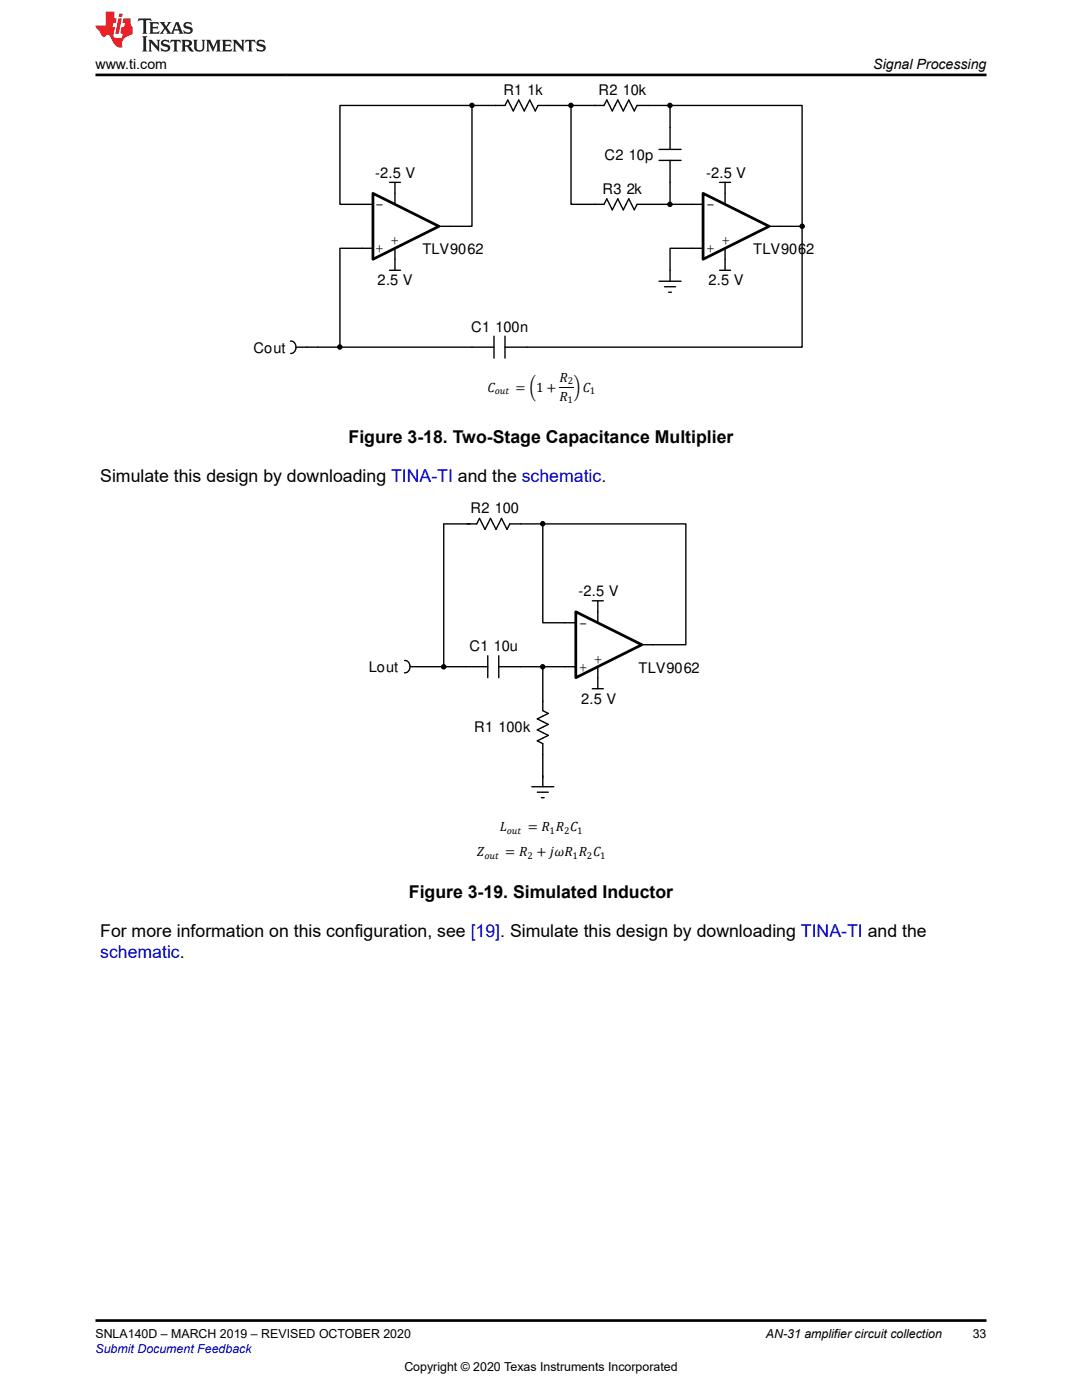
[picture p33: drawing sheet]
<svg xmlns="http://www.w3.org/2000/svg" width="216mm" height="279mm" viewBox="0 0 216 279" stroke-linecap="round" stroke-linejoin="round" font-family="sans-serif">
<defs><g id="words">
<g font-size="3.5">
<text x="69.6" y="88.4">Figure 3-18. Two-Stage Capacitance Multiplier</text>
<text x="20" y="96.1">Simulate this design by downloading TINA-TI and the schematic.</text>
<text x="81.6" y="179.3">Figure 3-19. Simulated Inductor</text>
<text x="20" y="187">For more information on this configuration, see [19]. Simulate this design by downloading TINA-TI and the</text>
</g>
<text font-size="3.5" fill="#00f" x="20" y="191.2">schematic.</text>
<g font-size="2.9">
<text x="100.4" y="19">R1 1k</text>
<text x="119.4" y="19">R2 10k</text>
<text x="74.9" y="35.4">-2.5 V</text>
<text x="120.6" y="31.9">C2 10p</text>
<text x="140.9" y="35.4">-2.5 V</text>
<text x="74.9" y="41.8">-</text>
<text x="120.2" y="38.7">R3 2k</text>
<text x="140.9" y="41.8">-</text>
<text x="74.9" y="50.5">+</text>
<text x="77.9" y="48.9">+</text>
<text x="84.3" y="50.8">TLV9062</text>
<text x="140.9" y="50.5">+</text>
<text x="143.9" y="48.9">+</text>
<text x="150.3" y="50.8">TLV9062</text>
<text x="75.4" y="56.9">2.5 V</text>
<text x="141.4" y="57">2.5 V</text>
<text x="50.6" y="70.4">Cout</text>
<text x="94" y="66.3">C1 100n</text>
<text x="93.9" y="102.4">R2 100</text>
<text x="115.4" y="119">-2.5 V</text>
<text x="115.5" y="125.3">-</text>
<text x="93.7" y="129.9">C1 10u</text>
<text x="73.6" y="134.1">Lout</text>
<text x="115.5" y="134.1">+</text>
<text x="118.5" y="132.4">+</text>
<text x="127.4" y="134.3">TLV9062</text>
<text x="116" y="140.4">2.5 V</text>
<text x="94.6" y="146.2">R1 100k</text>
</g>
<g font-size="2.8">
<text x="19" y="13.8">www.ti.com</text>
<text x="174.3" y="13.8">Signal Processing</text>
</g>
<g font-size="2.7">
<text x="111.6" y="76.1">4</text>
<text x="97.3" y="78.2">%</text>
<text x="102.9" y="78.2">= l1 +</text>
<text x="111.7" y="80">4</text>
<text x="114.5" y="78.2">p%</text>
<text x="99.7" y="165.9">.</text>
<text x="105.3" y="165.9">= 4</text>
<text x="110.9" y="165.9">4 %</text>
<text x="95.1" y="170.9">&lt;</text>
<text x="100.8" y="170.9">= 4 + FÒ4</text>
<text x="115.5" y="170.9">4 %</text>
</g>
<g font-size="2.5">
<text x="19" y="267.1">SNLA140D – MARCH 2019 – REVISED OCTOBER 2020</text>
<text x="152.8" y="267.1">AN-31 amplifier circuit collection</text>
<text x="194.1" y="267.1">33</text>
<text x="80.7" y="273.5">Copyright © 2020 Texas Instruments Incorporated</text>
</g>
<text font-size="2.5" fill="#00f" x="19" y="270">Submit Document Feedback</text>
<g font-size="1.9">
<text x="113.3" y="76.7">2</text>
<text x="98.7" y="78.7">KQP</text>
<text x="113.3" y="80.5">1</text>
<text x="117.7" y="78.7">1</text>
<text x="101.1" y="166.5">KQP</text>
<text x="109.7" y="166.5">1</text>
<text x="112.6" y="166.5">2</text>
<text x="115.2" y="166.5">1</text>
<text x="96.7" y="171.4">KQP</text>
<text x="105.2" y="171.4">2</text>
<text x="114.2" y="171.4">1</text>
<text x="117.1" y="171.4">2</text>
<text x="119.8" y="171.4">1</text>
</g>
</g></defs>
<g fill="#000">
<circle cx="94.2" cy="21" r=".41"/>
<circle cx="113.9" cy="21" r=".41"/>
<circle cx="133.7" cy="21" r=".41"/>
<circle cx="133.7" cy="40.8" r=".41"/>
<circle cx="160.1" cy="45.2" r=".41"/>
<circle cx="67.8" cy="69.3" r=".41"/>
</g>
<g fill="none" stroke="#000" stroke-width=".27">
<path d="M77.7 36.4h2.2M78.8 36.4v4.4M98.8 21h2l.5-1.1 1.1 2.2 1.1-2.2 1.1 2.2 1.1-2.2 1.1 2.2 .6-1.1h2.1M118.6 21h1.9l.6-1.1 1.1 2.2 1.1-2.2 1.1 2.2 1.1-2.2 1.1 2.2 .5-1.1h2.2M131.5 29.8h4.4M131.5 32h4.4M133.7 25.4v4.4M133.7 32v4.4M143.6 36.4h2.2M144.7 36.4v2.2M72.2 40.8h2.2M72.2 49.6h2.2"/>
<path d="M77.7 53.9h2.2M78.8 49.6v4.3M87.6 45.2h2.2M118.6 40.8h1.9l.6-1.1 1.1 2.2 1.1-2.2 1.1 2.2 1.1-2.2 1.1 2.2 .5-1.1h2.2M131.5 56.1h4.4M132.6 57.2h2.2M133.4 58.3h.6M133.7 53.9v2.2M143.6 53.9h2.2M144.7 51.7v2.2M61.2 69.3h2.2M94.2 69.3h4.4"/>
<path d="M98.6 67.1v4.4M100.8 69.3h4.4M100.8 67.1v4.4"/>
<circle cx="94.2" cy="21" r=".41"/>
<circle cx="113.9" cy="21" r=".41"/>
<circle cx="133.7" cy="21" r=".41"/>
<circle cx="133.7" cy="40.8" r=".41"/>
<circle cx="160.1" cy="45.2" r=".41"/>
<circle cx="67.8" cy="69.3" r=".41"/>
</g>
<path d="M74.4 38.6l13.2 6.6-13.2 6.5z" fill="#fff"/>
<path d="M74.4 38.6l13.2 6.6-13.2 6.5z" fill="none" stroke="#000" stroke-width=".55"/>
<path d="M144.7 38.6v2.2M138.1 49.6h2.2M138.1 40.8h2.2M144.7 49.6v2.1M153.5 45.2h2.2" fill="none" stroke="#000" stroke-width=".27"/>
<path d="M140.3 38.6l13.2 6.6-13.2 6.5z" fill="#fff"/>
<path d="M140.3 38.6l13.2 6.6-13.2 6.5z" fill="none" stroke="#000" stroke-width=".55"/>
<g fill="none" stroke="#000" stroke-width=".27">
<path d="M94.2 21v24.2h-4.4M94.2 21h-26.4v19.8h4.4M94.2 21h4.8M109.5 21h9.3M113.9 21v19.8h4.9M129.3 21h4.4M133.7 21h26.4v24.2M133.7 21v4.4M133.7 36.4v4.4M72.2 49.6h-4.4v19.7M129.3 40.8h8.8M138.1 49.6h-4.4v4.3"/>
<path d="M155.7 45.2h4.4M160.1 45.2v24.1h-54.9M58 68.1a1.23 1.23 0 0 1 1.1 1.2 1.23 1.23 0 0 1-1.1 1.2M59.1 69.3h2.2M63.4 69.3h30.8M93.2 104.6h1.9l.6-1.1 1.1 2.1 1.1-2.1 1.1 2.1 1.1-2.1 1.1 2.1 .5-1h2.2M118.2 119.9h2.2M119.3 119.9v4.4M80.7 131.8a1.23 1.23 0 0 1 1.1 1.3 1.23 1.23 0 0 1-1.1 1.2M92.9 133.1h4.4M97.3 130.9v4.4M99.5 133.1h4.4"/>
<path d="M99.5 130.9v4.4M108.3 139.9v1.9l1.1 .6-2.2 1.1 2.2 1.1-2.2 1.1 2.2 1.1-2.2 1.1 1.1 .5v2.2M112.7 133.1h2.2M112.7 124.3h2.2M118.2 137.4h2.2M119.3 133.1v4.3M128.1 128.7h2.2M106.1 157h4.4M107.2 158.1h2.2M108 159.2h.6M108.3 154.8v2.2"/>
<circle cx="108.3" cy="104.5" r=".41"/>
<circle cx="88.5" cy="133.1" r=".41"/>
<circle cx="108.3" cy="133.1" r=".41"/>
</g>
<path d="M111.6 77.4h2.9" fill="none" stroke="#000" stroke-width=".2"/>
<g fill="#000">
<circle cx="108.3" cy="104.5" r=".41"/>
<circle cx="88.5" cy="133.1" r=".41"/>
<circle cx="108.3" cy="133.1" r=".41"/>
</g>
<path d="M114.9 122.1l13.2 6.6-13.2 6.6z" fill="#fff"/>
<path d="M114.9 122.1l13.2 6.6-13.2 6.6z" fill="none" stroke="#000" stroke-width=".55"/>
<path d="M93.8 104.6h-5.3v28.5M103.9 104.6h4.4M108.3 104.6h28.6v24.1h-6.6M108.3 104.6v19.7h4.4M82 133.1h10.9M103.9 133.1h8.8M108.3 133.1v6.9M108.3 150.6v4.6" fill="none" stroke="#000" stroke-width=".27"/>
<path d="M27.7 3.7l-.2 .6 .5-.3h.6v.2v2.2l-.2 .3h1l-.2-.3v-2.2v-.2h.5l.5 .3-.1-.6zM29.8 4.4l.2 .4v1.6l-.2 .3h1.9l.1-.5a1.08 1.08 0 0 1-1.3 .1v-.6h.6l.4 .1v-.6l-.4 .2h-.6v-.6l.2-.1a1 1 0 0 1 1 .3l-.1-.6zM31.8 4.4l1 1.2-1 1.1h.9l-.2-.2 .4-.7 .5 .7-.2 .2h1.6l-.2-.2 .1-.4h1l.1 .4-.1 .2h.9l-.2-.3-.8-2h-.5l-1 2.2-.8-1.1 .9-1.1h-.8l.2 .2-.5 .7-.3-.7 .1-.2zM35.2 4.8l.4 1h-.8zM36.8 4.6a.65 .65 0 0 0-.2 .7 .65 .65 0 0 0 .6 .4l.7 .2 .1 .2a.79 .79 0 0 1-.7 .4 .79 .79 0 0 1-.7-.5l.1 .7 .2-.1a.93 .93 0 0 0 1.1 .1 .93 .93 0 0 0 .4-.9 1.46 1.46 0 0 0-1.2-.6l-.1-.4a1.09 1.09 0 0 1 1.2 .2l-.2-.6-.1 .1-.6-.1zM28.4 7.2l.2 .4v2.3l-.2 .4h1l-.2-.4v-2.3l.2-.4zM29.6 7.9l.2 .4v1.6l-.2 .4h.8l-.3-.4v-1.4l1.7 1.8v-2l.2-.4h-.8l.2 .3 .1 1.1-1.2-1.4zM32.3 8.1a.65 .65 0 0 0-.2 .7 .65 .65 0 0 0 .7 .4l.6 .2 .1 .3a.79 .79 0 0 1-.7 .3 .79 .79 0 0 1-.7-.5l.1 .8 .2-.1a.93 .93 0 0 0 1.1 0 .93 .93 0 0 0 .4-.9 1.46 1.46 0 0 0-1.2-.6l-.1-.4a1.09 1.09 0 0 1 1.2 .2l-.2-.6-.1 .1-.6-.1zM34.1 7.9l-.1 .7a.63 .63 0 0 1 .7-.4l.1 1.7-.3 .4h1l-.2-.4v-1.7a.66 .66 0 0 1 .8 .4l-.1-.7zM36.2 7.9l.2 .4v1.6l-.2 .4h.9l-.2-.2v-.8l.5 .1 .1 .1a.79 .79 0 0 0 1.2 .7l-1-1a.61 .61 0 0 0 .6-.6 .61 .61 0 0 0-.5-.6zM36.9 8.3l.2-.1a.47 .47 0 0 1 .5 .1 .47 .47 0 0 1 .1 .5l-.2 .2h-.6zM38.5 7.9l.2 .3a2.27 2.27 0 0 0 .4 1.9 1.04 1.04 0 0 0 1.7-.6v-1.3l.2-.3h-.8l.2 .4v1.2a.6 .6 0 0 1-.6 .5 .6 .6 0 0 1-.6-.5v-1.2l.3-.4zM41.1 7.9l.2 .4v1.6l-.2 .4h.7l-.2-.4v-1.5l.9 1.9 .8-1.9v1.5l-.2 .4h1l-.3-.4v-1.6l.3-.4h-.8l-.7 1.6-.7-1.6zM44.3 7.9l.2 .4v1.6l-.2 .4h1.9l.1-.6a1.09 1.09 0 0 1-1.3 .1v-.6h.6l.4 .2v-.7l-.4 .2h-.6v-.5l.2-.2a1.01 1.01 0 0 1 1 .3l-.1-.6zM46.4 7.9l.3 .4v1.6l-.3 .4h.8l-.2-.4v-1.4l1.6 1.8v-2l.2-.4h-.7l.2 .3v1.1l-1.2-1.4zM49 7.9l-.1 .7a.63 .63 0 0 1 .8-.4v1.7l-.3 .4h1l-.2-.4v-1.7a.66 .66 0 0 1 .8 .4l-.1-.7zM51.4 8.1a.65 .65 0 0 0-.2 .7 .65 .65 0 0 0 .6 .4l.6 .2 .2 .3a.79 .79 0 0 1-.8 .3 .79 .79 0 0 1-.6-.5l.1 .8 .2-.1a.93 .93 0 0 0 1 0 .93 .93 0 0 0 .5-.9 1.46 1.46 0 0 0-1.3-.6l-.1-.4a1.09 1.09 0 0 1 1.3 .2l-.2-.6-.2 .1-.5-.1z" fill="#231f20"/>
<path d="M21.1 2.3v2.8h-2v.4l.9 .9a.95 .95 0 0 0 .9 .9 .59 .59 0 0 1 .6-.3 .59 .59 0 0 1 .5 .3l.4 .8a1.59 1.59 0 0 0 2.1 1.3 1.61 1.61 0 0 1 1-2.2l1-.4-.1-1.4a1.59 1.59 0 0 1-.4-1.7h-1.4l-.2 .9h.5l-.1 .8h-.5l-.2 1v.3h.4l-.2 .9h-.6a.73 .73 0 0 1-1.1-.6l.3-1.6h-.5l.2-.8h.5l.2-.9h-.5v-1.4zM23.6 3.7l-.6 3h.7l.6-3zM23.8 2.7l-.1 .7h.7l.1-.7z" fill="#ed1c24"/>
<path d="M19 15h177.8M19.1 263.5h177.8" fill="none" stroke="#000" stroke-width=".53"/>
<use href="#words"/>
</svg>
